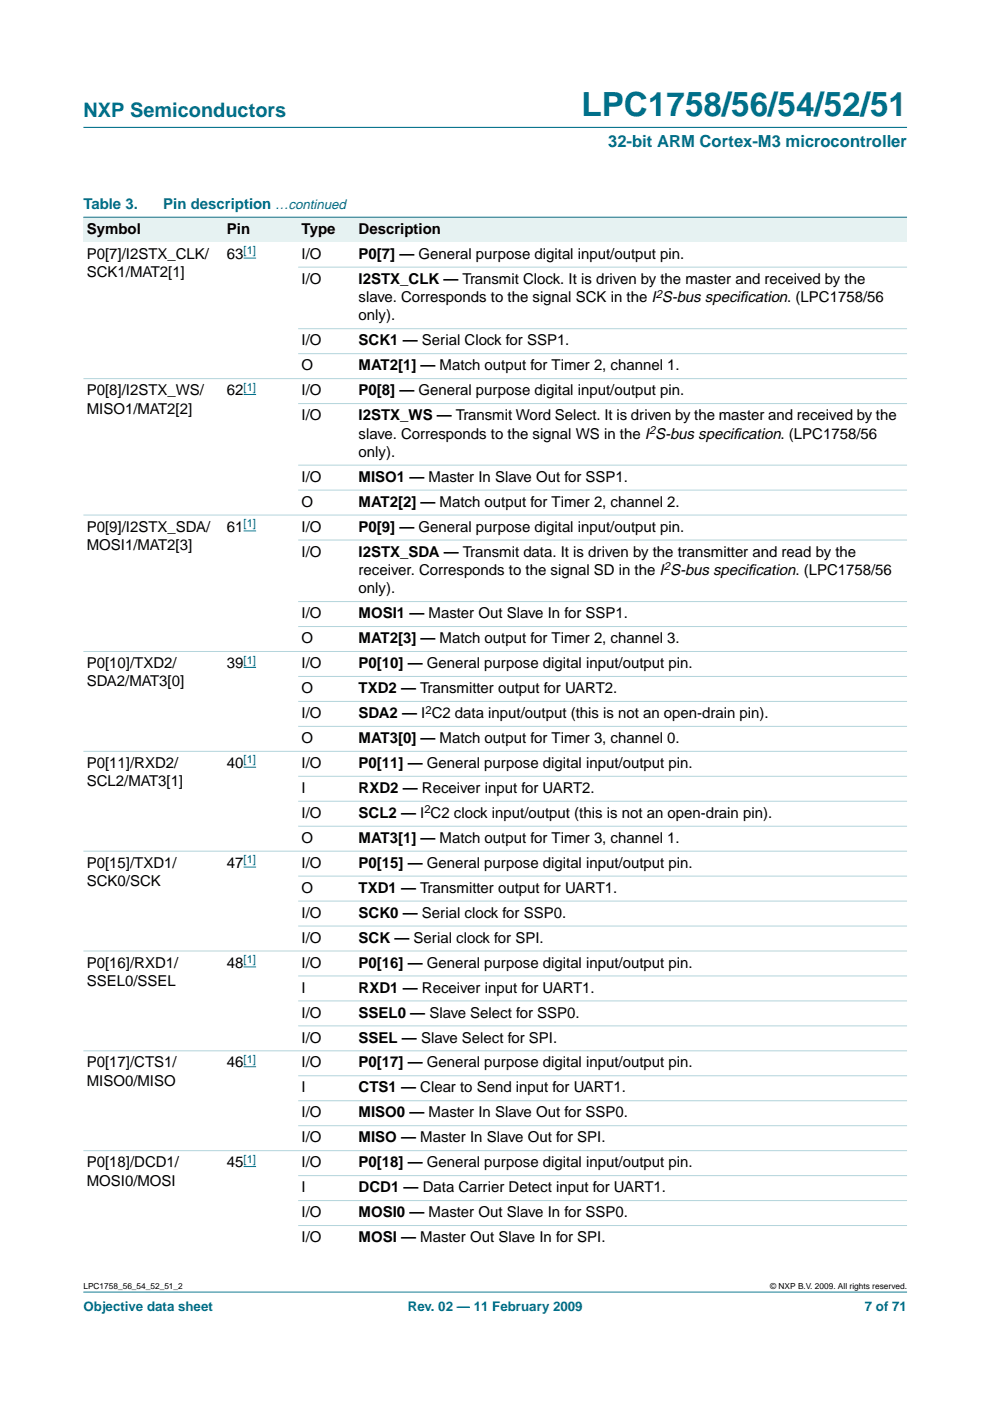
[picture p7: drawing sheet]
<svg xmlns="http://www.w3.org/2000/svg" width="210mm" height="297mm" viewBox="0 0 210 297" stroke-linecap="round" stroke-linejoin="round" font-family="sans-serif">
<defs><g id="words">
<text font-size="7.1" fill="#00708a" x="123.3" y="24.7">LPC1758/56/54/52/51</text>
<text font-size="4.2" fill="#00708a" x="17.7" y="24.9">NXP Semiconductors</text>
<text font-size="3.5" fill="#00708a" x="128.9" y="31.1">32-bit ARM Cortex-M3 microcontroller</text>
<g font-size="3.2" fill="#00708a">
<text x="17.7" y="44.3">Table 3.</text>
<text x="34.6" y="44.3">Pin description …continued</text>
</g>
<g font-size="3.2">
<text x="18.4" y="49.6">Symbol</text>
<text x="48.1" y="49.6">Pin</text>
<text x="63.9" y="49.6">Type</text>
<text x="76" y="49.6">Description</text>
<text x="18.4" y="54.9">P0[7]/I2STX_CLK/</text>
<text x="18.4" y="58.8">SCK1/MAT2[1]</text>
<text x="48.1" y="54.9">63</text>
<text x="63.9" y="54.9">I/O</text>
<text x="76" y="54.9">P0[7] — General purpose digital input/output pin.</text>
<text x="63.9" y="60.2">I/O</text>
<text x="76" y="60.2">I2STX_CLK — Transmit Clock. It is driven by the master and received by the</text>
<text x="76" y="64">slave. Corresponds to the signal SCK in the I S-bus specif</text>
<text x="156.9" y="64">ication. (LPC1758/56</text>
<text x="76" y="67.9">only).</text>
<text x="63.9" y="73.2">I/O</text>
<text x="76" y="73.2">SCK1 — Serial Clock for SSP1.</text>
<text x="18.4" y="83.8">P0[8]/I2STX_WS/</text>
<text x="48.1" y="83.8">62</text>
<text x="63.9" y="78.5">O</text>
<text x="63.9" y="83.8">I/O</text>
<text x="76" y="78.5">MAT2[1] — Match output for Timer 2, channel 1.</text>
<text x="76" y="83.8">P0[8] — General purpose digital input/output pin.</text>
<text x="18.4" y="87.7">MISO1/MAT2[2]</text>
<text x="63.9" y="89.1">I/O</text>
<text x="76" y="89.1">I2STX_WS — Transmit Word Select. It is driven by the master and received by the</text>
<text x="76" y="93">slave. Corresponds to the signal WS in the I S-bus specif</text>
<text x="155.5" y="93">ication. (LPC1758/56</text>
<text x="76" y="96.9">only).</text>
<text x="63.9" y="107.4">O</text>
<text x="63.9" y="102.1">I/O</text>
<text x="76" y="107.4">MAT2[2] — Match output for Timer 2, channel 2.</text>
<text x="76" y="102.1">MISO1 — Master In Slave Out for SSP1.</text>
<text x="18.4" y="112.7">P0[9]/I2STX_SDA/</text>
<text x="48.1" y="112.7">61</text>
<text x="63.9" y="112.7">I/O</text>
<text x="76" y="112.7">P0[9] — General purpose digital input/output pin.</text>
<text x="18.4" y="116.6">MOSI1/MAT2[3]</text>
<text x="63.9" y="118">I/O</text>
<text x="76" y="118">I2STX_SDA — Transmit data. It is driven by the transmitter and read by the</text>
<text x="76" y="121.9">receiver. Corresponds to the signal SD in the I S-bus specif</text>
<text x="76" y="125.8">only).</text>
<text x="158.6" y="121.9">ication. (LPC1758/56</text>
<text x="63.9" y="131.1">I/O</text>
<text x="76" y="131.1">MOSI1 — Master Out Slave In for SSP1.</text>
<text x="63.9" y="136.4">O</text>
<text x="76" y="136.4">MAT2[3] — Match output for Timer 2, channel 3.</text>
<text x="18.4" y="141.7">P0[10]/TXD2/</text>
<text x="48.1" y="141.7">39</text>
<text x="63.9" y="141.7">I/O</text>
<text x="76" y="141.7">P0[10] — General purpose digital input/output pin.</text>
<text x="18.4" y="145.5">SDA2/MAT3[0]</text>
<text x="63.9" y="146.9">O</text>
<text x="76" y="146.9">TXD2 — Transmitter output for UART2.</text>
<text x="63.9" y="152.2">I/O</text>
<text x="76" y="152.2">SDA2 — I C2 data input/output (this is not an open-drain pin).</text>
<text x="63.9" y="157.5">O</text>
<text x="76" y="157.5">MAT3[0] — Match output for Timer 3, channel 0.</text>
<text x="18.4" y="162.8">P0[11]/RXD2/</text>
<text x="18.4" y="166.7">SCL2/MAT3[1]</text>
<text x="48.1" y="162.8">40</text>
<text x="63.9" y="162.8">I/O</text>
<text x="76" y="162.8">P0[11] — General purpose digital input/output pin.</text>
<text x="63.9" y="173.4">I/O</text>
<text x="63.9" y="168.1">I</text>
<text x="76" y="173.4">SCL2 — I C2 clock input/output (this is not an open-drain pin).</text>
<text x="76" y="168.1">RXD2 — Receiver input for UART2.</text>
<text x="63.9" y="178.7">O</text>
<text x="76" y="178.7">MAT3[1] — Match output for Timer 3, channel 1.</text>
<text x="18.4" y="184">P0[15]/TXD1/</text>
<text x="48.1" y="184">47</text>
<text x="63.9" y="184">I/O</text>
<text x="76" y="184">P0[15] — General purpose digital input/output pin.</text>
<text x="18.4" y="187.9">SCK0/SCK</text>
<text x="63.9" y="189.3">O</text>
<text x="76" y="189.3">TXD1 — Transmitter output for UART1.</text>
<text x="63.9" y="194.6">I/O</text>
<text x="76" y="194.6">SCK0 — Serial clock for SSP0.</text>
<text x="63.9" y="199.9">I/O</text>
<text x="76" y="199.9">SCK — Serial clock for SPI.</text>
<text x="18.4" y="205.2">P0[16]/RXD1/</text>
<text x="18.4" y="209">SSEL0/SSEL</text>
<text x="48.1" y="205.2">48</text>
<text x="63.9" y="205.2">I/O</text>
<text x="76" y="205.2">P0[16] — General purpose digital input/output pin.</text>
<text x="63.9" y="215.7">I/O</text>
<text x="63.9" y="210.4">I</text>
<text x="76" y="215.7">SSEL0 — Slave Select for SSP0.</text>
<text x="76" y="210.4">RXD1 — Receiver input for UART1.</text>
<text x="63.9" y="221">I/O</text>
<text x="76" y="221">SSEL — Slave Select for SPI.</text>
<text x="18.4" y="226.3">P0[17]/CTS1/</text>
<text x="48.1" y="226.3">46</text>
<text x="63.9" y="226.3">I/O</text>
<text x="76" y="226.3">P0[17] — General purpose digital input/output pin.</text>
<text x="18.4" y="230.2">MISO0/MISO</text>
<text x="63.9" y="231.6">I</text>
<text x="76" y="231.6">CTS1 — Clear to Send input for UART1.</text>
<text x="63.9" y="236.9">I/O</text>
<text x="76" y="236.9">MISO0 — Master In Slave Out for SSP0.</text>
<text x="63.9" y="242.2">I/O</text>
<text x="76" y="242.2">MISO — Master In Slave Out for SPI.</text>
<text x="18.4" y="247.5">P0[18]/DCD1/</text>
<text x="18.4" y="251.4">MOSI0/MOSI</text>
<text x="48.1" y="247.5">45</text>
<text x="63.9" y="247.5">I/O</text>
<text x="76" y="247.5">P0[18] — General purpose digital input/output pin.</text>
<text x="63.9" y="252.8">I</text>
<text x="76" y="252.8">DCD1 — Data Carrier Detect input for UART1.</text>
<text x="63.9" y="258.1">I/O</text>
<text x="63.9" y="263.4">I/O</text>
<text x="76" y="258.1">MOSI0 — Master Out Slave In for SSP0.</text>
<text x="76" y="263.4">MOSI — Master Out Slave In for SPI.</text>
</g>
<g font-size="2.8" fill="#00708a">
<text x="17.7" y="278">Objective data sheet</text>
<text x="86.5" y="278">Rev. 02 — 11 February 2009</text>
<text x="183.4" y="278">7 of 71</text>
</g>
<g font-size="2.4" fill="#00f">
<text x="51.7" y="53.9">[1]</text>
<text x="51.7" y="82.8">[1]</text>
<text x="51.7" y="111.8">[1]</text>
<text x="51.7" y="140.7">[1]</text>
<text x="51.7" y="161.9">[1]</text>
<text x="51.7" y="183">[1]</text>
<text x="51.7" y="204.2">[1]</text>
<text x="51.7" y="225.4">[1]</text>
<text x="51.7" y="246.5">[1]</text>
</g>
<g font-size="2.4">
<text x="139" y="63.1">2</text>
<text x="137.6" y="92">2</text>
<text x="140.7" y="120.9">2</text>
<text x="90.2" y="151.3">2</text>
<text x="90" y="172.5">2</text>
</g>
<g font-size="1.8">
<text x="17.7" y="273.4">LPC1758_56_54_52_51_2</text>
<text x="163.3" y="273.4">© NXP B.V. 2009. All rights reserved.</text>
</g>
</g></defs>
<g fill="#00708a" stroke="#00708a" stroke-width=".21">
<path d="M17.7 273.9h174.6z"/>
<path d="M17.7 27h174.6z"/>
</g>
<path d="M51.7 54.7h2.6M51.7 83.6h2.6M51.7 112.6h2.6M51.7 141.5h2.6M51.7 162.7h2.6M51.7 183.8h2.6M51.7 205h2.6M51.7 226.2h2.6M51.7 247.3h2.6" fill="none" stroke="#00f" stroke-width=".21"/>
<g fill="#e6f2f2">
<path d="M17.7 46.1h29.7v5.2h-29.7z" fill-rule="evenodd"/>
<path d="M47.4 46.1h15.8v5.2h-15.8z" fill-rule="evenodd"/>
<path d="M63.2 46.1h12.1v5.2h-12.1z" fill-rule="evenodd"/>
<path d="M75.3 46.1h117v5.2h-117z" fill-rule="evenodd"/>
</g>
<path d="M17.7 46.1h174.6z" fill="#00708a" stroke="#00708a" stroke-width=".21"/>
<g fill="#b3d4db" stroke="#b3d4db" stroke-width=".21">
<path d="M63.2 56.6h129.1z"/>
<path d="M63.2 69.7h129.1z"/>
<path d="M63.2 75h129.1z"/>
<path d="M17.7 80.3h174.6z"/>
<path d="M63.2 85.6h129.1z"/>
<path d="M63.2 98.6h129.1z"/>
<path d="M63.2 103.9h129.1z"/>
<path d="M17.7 109.2h174.6z"/>
<path d="M63.2 114.5h129.1z"/>
<path d="M63.2 127.5h129.1z"/>
<path d="M63.2 132.8h129.1z"/>
<path d="M17.7 138.1h174.6z"/>
<path d="M63.2 143.4h129.1z"/>
<path d="M63.2 148.7h129.1z"/>
<path d="M63.2 154h129.1z"/>
<path d="M17.7 159.3h174.6z"/>
<path d="M63.2 164.6h129.1z"/>
<path d="M63.2 169.9h129.1z"/>
<path d="M63.2 175.2h129.1z"/>
<path d="M17.7 180.5h174.6z"/>
<path d="M63.2 185.8h129.1z"/>
<path d="M63.2 191h129.1z"/>
<path d="M63.2 196.3h129.1z"/>
<path d="M17.7 201.6h174.6z"/>
<path d="M63.2 206.9h129.1z"/>
<path d="M63.2 212.2h129.1z"/>
<path d="M63.2 217.5h129.1z"/>
<path d="M17.7 222.8h174.6z"/>
<path d="M63.2 228.1h129.1z"/>
<path d="M63.2 233.4h129.1z"/>
<path d="M63.2 238.7h129.1z"/>
<path d="M17.7 244h174.6z"/>
<path d="M63.2 249.3h129.1z"/>
<path d="M63.2 254.5h129.1z"/>
<path d="M63.2 259.8h129.1z"/>
</g>
<use href="#words"/>
</svg>
